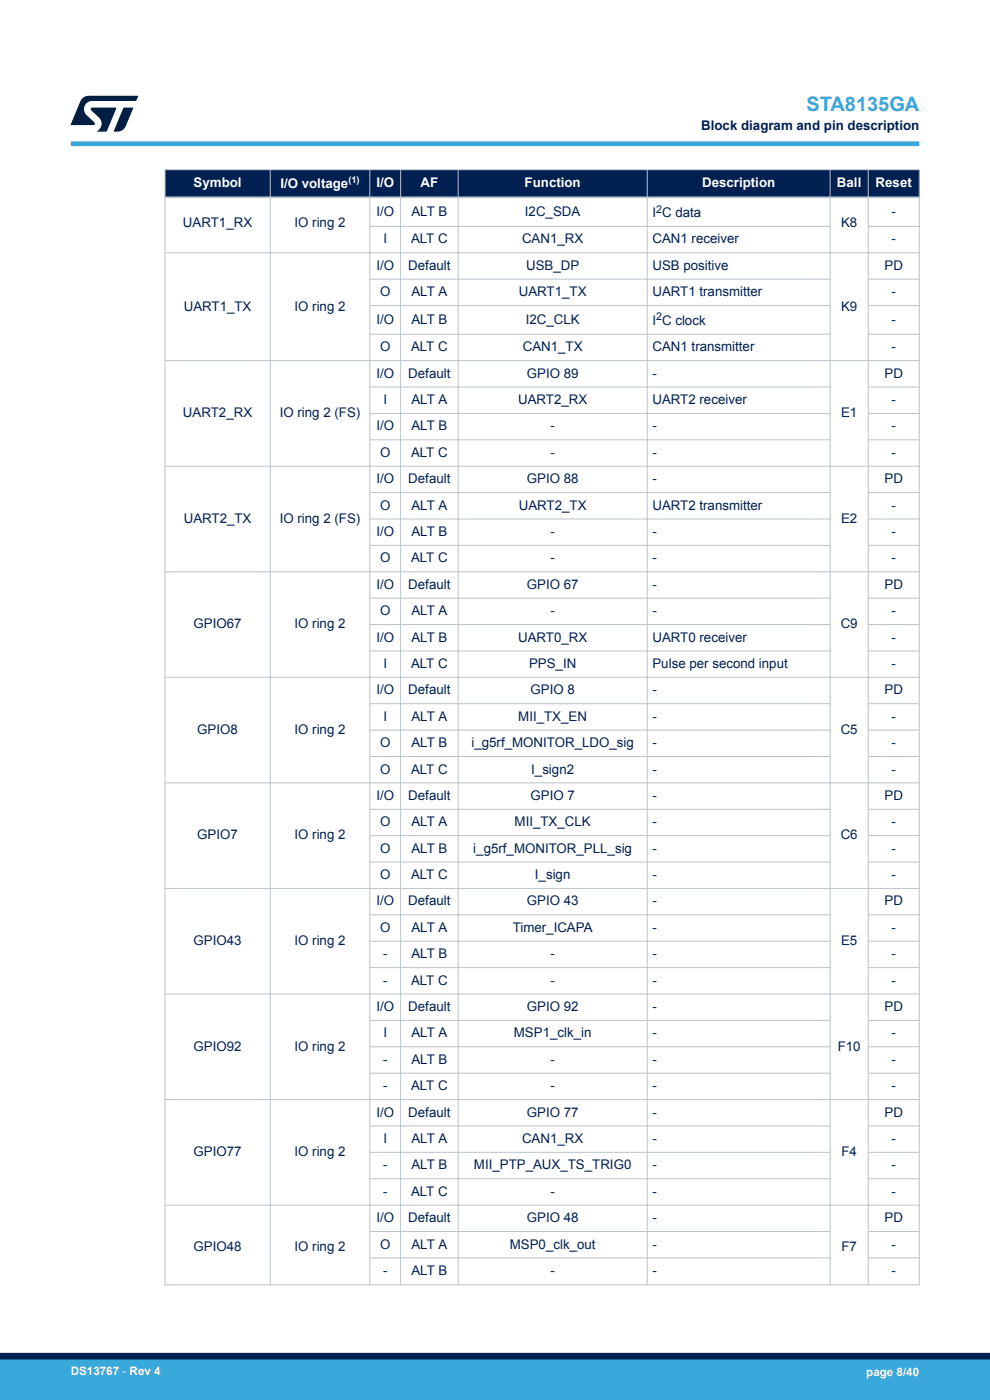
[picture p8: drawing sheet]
<svg xmlns="http://www.w3.org/2000/svg" width="210mm" height="297mm" viewBox="0 0 210 297" stroke-linecap="round" stroke-linejoin="round" font-family="sans-serif">
<defs><g id="words">
<text font-size="4.2" fill="#39a9dc" x="171.1" y="23.5">STA8135GA</text>
<g font-size="2.8" fill="#002052">
<text x="148.7" y="27.5">Block diagram and pin description</text>
<text x="79.8" y="45.8">I/O</text>
<text x="87.3" y="45.8">ALT B</text>
<text x="111.4" y="45.8">I2C_SDA</text>
<text x="138.4" y="46">I C data</text>
<text x="189.1" y="45.8">-</text>
<text x="38.8" y="48.1">UART1_RX</text>
<text x="62.5" y="48.1">IO ring 2</text>
<text x="81.3" y="51.6">I</text>
<text x="87.2" y="51.6">ALT C</text>
<text x="110.7" y="51.6">CAN1_RX</text>
<text x="138.4" y="51.6">CAN1 receiver</text>
<text x="178.4" y="48.1">K8</text>
<text x="189.1" y="51.6">-</text>
<text x="79.8" y="57.2">I/O</text>
<text x="86.6" y="57.2">Default</text>
<text x="111.6" y="57.2">USB_DP</text>
<text x="138.4" y="57.2">USB positive</text>
<text x="187.6" y="57.2">PD</text>
<text x="39" y="65.9">UART1_TX</text>
<text x="62.5" y="65.9">IO ring 2</text>
<text x="80.6" y="62.8">O</text>
<text x="87.3" y="62.8">ALT A</text>
<text x="110" y="62.8">UART1_TX</text>
<text x="138.4" y="62.8">UART1 transmitter</text>
<text x="178.4" y="65.9">K9</text>
<text x="189.1" y="62.8">-</text>
<text x="79.8" y="68.7">I/O</text>
<text x="87.3" y="68.7">ALT B</text>
<text x="111.5" y="68.7">I2C_CLK</text>
<text x="138.4" y="68.9">I C clock</text>
<text x="189.1" y="68.7">-</text>
<text x="80.6" y="74.5">O</text>
<text x="87.2" y="74.5">ALT C</text>
<text x="110.9" y="74.5">CAN1_TX</text>
<text x="138.4" y="74.5">CAN1 transmitter</text>
<text x="189.1" y="74.5">-</text>
<text x="79.8" y="80.1">I/O</text>
<text x="86.6" y="80.1">Default</text>
<text x="111.7" y="80.1">GPIO 89</text>
<text x="138.4" y="80.1">-</text>
<text x="187.6" y="80.1">PD</text>
<text x="38.8" y="88.5">UART2_RX</text>
<text x="59.3" y="88.5">IO ring 2 (FS)</text>
<text x="81.3" y="85.7">I</text>
<text x="87.3" y="85.7">ALT A</text>
<text x="109.9" y="85.7">UART2_RX</text>
<text x="138.4" y="85.7">UART2 receiver</text>
<text x="178.4" y="88.5">E1</text>
<text x="189.1" y="85.7">-</text>
<text x="79.8" y="91.3">I/O</text>
<text x="87.3" y="91.3">ALT B</text>
<text x="116.8" y="91.3">-</text>
<text x="138.4" y="91.3">-</text>
<text x="189.1" y="91.3">-</text>
<text x="80.6" y="96.9">O</text>
<text x="87.2" y="96.9">ALT C</text>
<text x="116.8" y="96.9">-</text>
<text x="138.4" y="96.9">-</text>
<text x="189.1" y="96.9">-</text>
<text x="79.8" y="102.5">I/O</text>
<text x="86.6" y="102.5">Default</text>
<text x="111.7" y="102.5">GPIO 88</text>
<text x="138.4" y="102.5">-</text>
<text x="187.6" y="102.5">PD</text>
<text x="39" y="110.9">UART2_TX</text>
<text x="59.3" y="110.9">IO ring 2 (FS)</text>
<text x="79.8" y="113.7">I/O</text>
<text x="80.6" y="108.1">O</text>
<text x="87.3" y="108.1">ALT A</text>
<text x="87.3" y="113.7">ALT B</text>
<text x="110" y="108.1">UART2_TX</text>
<text x="116.8" y="113.7">-</text>
<text x="138.4" y="108.1">UART2 transmitter</text>
<text x="138.4" y="113.7">-</text>
<text x="178.4" y="110.9">E2</text>
<text x="189.1" y="108.1">-</text>
<text x="189.1" y="113.7">-</text>
<text x="80.6" y="119.3">O</text>
<text x="87.2" y="119.3">ALT C</text>
<text x="116.8" y="119.3">-</text>
<text x="138.4" y="119.3">-</text>
<text x="189.1" y="119.3">-</text>
<text x="79.8" y="124.9">I/O</text>
<text x="86.6" y="124.9">Default</text>
<text x="111.7" y="124.9">GPIO 67</text>
<text x="138.4" y="124.9">-</text>
<text x="187.6" y="124.9">PD</text>
<text x="80.6" y="130.5">O</text>
<text x="87.3" y="130.5">ALT A</text>
<text x="116.8" y="130.5">-</text>
<text x="138.4" y="130.5">-</text>
<text x="189.1" y="130.5">-</text>
<text x="41.1" y="133.3">GPIO67</text>
<text x="62.5" y="133.3">IO ring 2</text>
<text x="79.8" y="136.1">I/O</text>
<text x="87.3" y="136.1">ALT B</text>
<text x="109.9" y="136.1">UART0_RX</text>
<text x="138.4" y="136.1">UART0 receiver</text>
<text x="178.3" y="133.3">C9</text>
<text x="189.1" y="136.1">-</text>
<text x="81.3" y="141.7">I</text>
<text x="87.2" y="141.7">ALT C</text>
<text x="112.2" y="141.7">PPS_IN</text>
<text x="138.4" y="141.7">Pulse per second input</text>
<text x="189.1" y="141.7">-</text>
<text x="79.8" y="147.3">I/O</text>
<text x="86.6" y="147.3">Default</text>
<text x="112.5" y="147.3">GPIO 8</text>
<text x="138.4" y="147.3">-</text>
<text x="187.6" y="147.3">PD</text>
<text x="41.8" y="155.7">GPIO8</text>
<text x="62.5" y="155.7">IO ring 2</text>
<text x="81.3" y="152.9">I</text>
<text x="87.3" y="152.9">ALT A</text>
<text x="109.9" y="152.9">MII_TX_EN</text>
<text x="138.4" y="152.9">-</text>
<text x="178.3" y="155.7">C5</text>
<text x="189.1" y="152.9">-</text>
<text x="80.6" y="158.5">O</text>
<text x="87.3" y="158.5">ALT B</text>
<text x="100" y="158.5">i_g5rf_MONITOR_LDO_sig</text>
<text x="138.4" y="158.5">-</text>
<text x="189.1" y="158.5">-</text>
<text x="80.6" y="164.1">O</text>
<text x="87.2" y="164.1">ALT C</text>
<text x="112.7" y="164.1">I_sign2</text>
<text x="138.4" y="164.1">-</text>
<text x="189.1" y="164.1">-</text>
<text x="79.8" y="169.7">I/O</text>
<text x="86.6" y="169.7">Default</text>
<text x="112.5" y="169.7">GPIO 7</text>
<text x="138.4" y="169.7">-</text>
<text x="187.6" y="169.7">PD</text>
<text x="41.8" y="178.1">GPIO7</text>
<text x="62.5" y="178.1">IO ring 2</text>
<text x="80.6" y="175.3">O</text>
<text x="87.3" y="175.3">ALT A</text>
<text x="109.2" y="175.3">MII_TX_CLK</text>
<text x="138.4" y="175.3">-</text>
<text x="178.3" y="178.1">C6</text>
<text x="189.1" y="175.3">-</text>
<text x="80.6" y="180.9">O</text>
<text x="87.3" y="180.9">ALT B</text>
<text x="100.4" y="180.9">i_g5rf_MONITOR_PLL_sig</text>
<text x="138.4" y="180.9">-</text>
<text x="189.1" y="180.9">-</text>
<text x="80.6" y="186.5">O</text>
<text x="87.2" y="186.5">ALT C</text>
<text x="113.5" y="186.5">I_sign</text>
<text x="138.4" y="186.5">-</text>
<text x="189.1" y="186.5">-</text>
<text x="79.8" y="192.1">I/O</text>
<text x="80.6" y="197.7">O</text>
<text x="86.6" y="192.1">Default</text>
<text x="87.3" y="197.7">ALT A</text>
<text x="108.8" y="197.7">Timer_ICAPA</text>
<text x="111.7" y="192.1">GPIO 43</text>
<text x="138.4" y="192.1">-</text>
<text x="138.4" y="197.7">-</text>
<text x="187.6" y="192.1">PD</text>
<text x="189.1" y="197.7">-</text>
<text x="41.1" y="200.5">GPIO43</text>
<text x="62.5" y="200.5">IO ring 2</text>
<text x="81.2" y="203.3">-</text>
<text x="87.3" y="203.3">ALT B</text>
<text x="116.8" y="203.3">-</text>
<text x="138.4" y="203.3">-</text>
<text x="178.4" y="200.5">E5</text>
<text x="189.1" y="203.3">-</text>
<text x="81.2" y="208.9">-</text>
<text x="87.2" y="208.9">ALT C</text>
<text x="116.8" y="208.9">-</text>
<text x="138.4" y="208.9">-</text>
<text x="189.1" y="208.9">-</text>
<text x="79.8" y="214.5">I/O</text>
<text x="86.6" y="214.5">Default</text>
<text x="111.7" y="214.5">GPIO 92</text>
<text x="138.4" y="214.5">-</text>
<text x="187.6" y="214.5">PD</text>
<text x="81.3" y="220.1">I</text>
<text x="87.3" y="220.1">ALT A</text>
<text x="109" y="220.1">MSP1_clk_in</text>
<text x="138.4" y="220.1">-</text>
<text x="189.1" y="220.1">-</text>
<text x="41.1" y="222.9">GPIO92</text>
<text x="62.5" y="222.9">IO ring 2</text>
<text x="81.2" y="225.7">-</text>
<text x="87.3" y="225.7">ALT B</text>
<text x="116.8" y="225.7">-</text>
<text x="138.4" y="225.7">-</text>
<text x="177.7" y="222.9">F10</text>
<text x="189.1" y="225.7">-</text>
<text x="81.2" y="231.3">-</text>
<text x="87.2" y="231.3">ALT C</text>
<text x="116.8" y="231.3">-</text>
<text x="138.4" y="231.3">-</text>
<text x="189.1" y="231.3">-</text>
<text x="79.8" y="236.9">I/O</text>
<text x="86.6" y="236.9">Default</text>
<text x="111.7" y="236.9">GPIO 77</text>
<text x="138.4" y="236.9">-</text>
<text x="187.6" y="236.9">PD</text>
<text x="41.1" y="245.3">GPIO77</text>
<text x="62.5" y="245.3">IO ring 2</text>
<text x="81.3" y="242.5">I</text>
<text x="87.3" y="242.5">ALT A</text>
<text x="110.7" y="242.5">CAN1_RX</text>
<text x="138.4" y="242.5">-</text>
<text x="178.5" y="245.3">F4</text>
<text x="189.1" y="242.5">-</text>
<text x="81.2" y="248.1">-</text>
<text x="87.3" y="248.1">ALT B</text>
<text x="100.5" y="248.1">MII_PTP_AUX_TS_TRIG0</text>
<text x="138.4" y="248.1">-</text>
<text x="189.1" y="248.1">-</text>
<text x="81.2" y="253.7">-</text>
<text x="87.2" y="253.7">ALT C</text>
<text x="116.8" y="253.7">-</text>
<text x="138.4" y="253.7">-</text>
<text x="189.1" y="253.7">-</text>
<text x="79.8" y="259.3">I/O</text>
<text x="86.6" y="259.3">Default</text>
<text x="111.7" y="259.3">GPIO 48</text>
<text x="138.4" y="259.3">-</text>
<text x="187.6" y="259.3">PD</text>
<text x="41.1" y="265.4">GPIO48</text>
<text x="62.5" y="265.4">IO ring 2</text>
<text x="80.6" y="264.9">O</text>
<text x="87.3" y="264.9">ALT A</text>
<text x="108.1" y="264.9">MSP0_clk_out</text>
<text x="138.4" y="264.9">-</text>
<text x="178.5" y="265.4">F7</text>
<text x="189.1" y="264.9">-</text>
<text x="81.2" y="270.5">-</text>
<text x="87.3" y="270.5">ALT B</text>
<text x="116.8" y="270.5">-</text>
<text x="138.4" y="270.5">-</text>
<text x="189.1" y="270.5">-</text>
</g>
<g font-size="2.8" fill="#fff">
<text x="41.1" y="39.7">Symbol</text>
<text x="59.5" y="39.8">I/O voltage</text>
<text x="79.8" y="39.7">I/O</text>
<text x="89.2" y="39.7">AF</text>
<text x="111.3" y="39.7">Function</text>
<text x="148.9" y="39.7">Description</text>
<text x="177.5" y="39.7">Ball</text>
<text x="185.7" y="39.7">Reset</text>
</g>
<g font-size="2.5" fill="#fff">
<text x="15" y="291.6">DS13767 - Rev 4</text>
<text x="183.7" y="291.9">page 8/40</text>
</g>
<g font-size="2.3" fill="#002052">
<text x="139.2" y="45.1">2</text>
<text x="139.2" y="68">2</text>
</g>
<text font-size="2" fill="#fff" x="73.9" y="38.9">(1)</text>
</g></defs>
<g fill="#002052">
<path d="M35 36h160v5.9h-160z" fill-rule="evenodd"/>
<path d="M35 36h160v5.9h-160z" fill-rule="evenodd"/>
</g>
<g fill="none" stroke="#b9c4ca" stroke-width=".21">
<path d="M34.9 36h160.2M35 35.9v236.8M57.3 35.9v236.8M78.4 35.9v236.8M85 35.9v236.8M97.2 35.9v236.8M137.3 35.9v236.8M176.1 35.9v236.8M184.2 35.9v236.8M195 35.9v236.8M34.9 53.6h160.2M78.4 48h97.8"/>
<path d="M78.4 59.2h97.8M184.2 48h10.9M184.2 59.2h10.9M34.9 76.5h160.2M78.4 64.8h97.8M78.4 70.9h97.8M184.2 64.8h10.9M184.2 70.9h10.9M78.4 82.1h97.8M78.4 87.7h97.8M78.4 93.3h97.8M184.2 82.1h10.9"/>
<path d="M184.2 87.7h10.9M184.2 93.3h10.9M195.1 98.9h-160.2M78.4 104.5h97.8M78.4 110.1h97.8M78.4 115.7h97.8M184.2 104.5h10.9M184.2 110.1h10.9M184.2 115.7h10.9M78.4 126.9h97.8M78.4 132.5h97.8M78.4 138.1h97.8"/>
<path d="M184.2 126.9h10.9M184.2 132.5h10.9M184.2 138.1h10.9M195.1 121.3h-160.2M78.4 149.3h97.8M78.4 154.9h97.8M184.2 149.3h10.9M184.2 154.9h10.9M195.1 143.7h-160.2M34.9 166.1h160.2M78.4 160.5h97.8M78.4 171.7h97.8"/>
<path d="M78.4 177.3h97.8M184.2 160.5h10.9M184.2 171.7h10.9M184.2 177.3h10.9M34.9 188.5h160.2M78.4 182.9h97.8M78.4 194.1h97.8M78.4 199.7h97.8M184.2 182.9h10.9M184.2 194.1h10.9M184.2 199.7h10.9M34.9 210.9h160.2"/>
<path d="M78.4 205.3h97.8M78.4 216.5h97.8M184.2 205.3h10.9M184.2 216.5h10.9M78.4 222.1h97.8M78.4 227.7h97.8M78.4 238.9h97.8M184.2 222.1h10.9M184.2 227.7h10.9M184.2 238.9h10.9M195.1 233.3h-160.2M78.4 244.5h97.8"/>
<path d="M78.4 250.1h97.8M184.2 244.5h10.9M184.2 250.1h10.9M195.1 255.7h-160.2M78.4 261.3h97.8M78.4 266.9h97.8M184.2 261.3h10.9M184.2 266.9h10.9M195.1 272.6h-160.2"/>
</g>
<path d="M34.9 41.9h160.2" fill="none" stroke="#b9c4ca" stroke-width=".35"/>
<path d="M15 30.5h180" fill="none" stroke="#39a9dc" stroke-width="1"/>
<g fill="#001e41">
<path d="M17.6 20.8l1.2-.5 10.5 .1-.5 1h-9.2a1.74 1.74 0 0 0-1.6 1 1.74 1.74 0 0 0 .3 2l1.7 1.6 .1 .2-.1 .3h-5l2.1-5z"/>
<path d="M26.2 22.9h2.1l-1.6 3.9a1.92 1.92 0 0 1-1.8 1.1h-.7l-.1-.1z"/>
<path d="M19.4 22.9l5.2-.1 .1 .1-2.1 5h-2.1a1.85 1.85 0 0 0 .5-2.9l-1.6-1.6-.2-.2z"/>
</g>
<g fill="#39a9dc">
<path d="M0 288.4h210v8.6h-210z" fill-rule="evenodd"/>
<path d="M-.1 288.4h210.2v4.4h-210.2z" fill-rule="evenodd"/>
</g>
<path d="M0 287.7h210" fill="none" stroke="#002052" stroke-width="1.4"/>
<use href="#words"/>
</svg>
